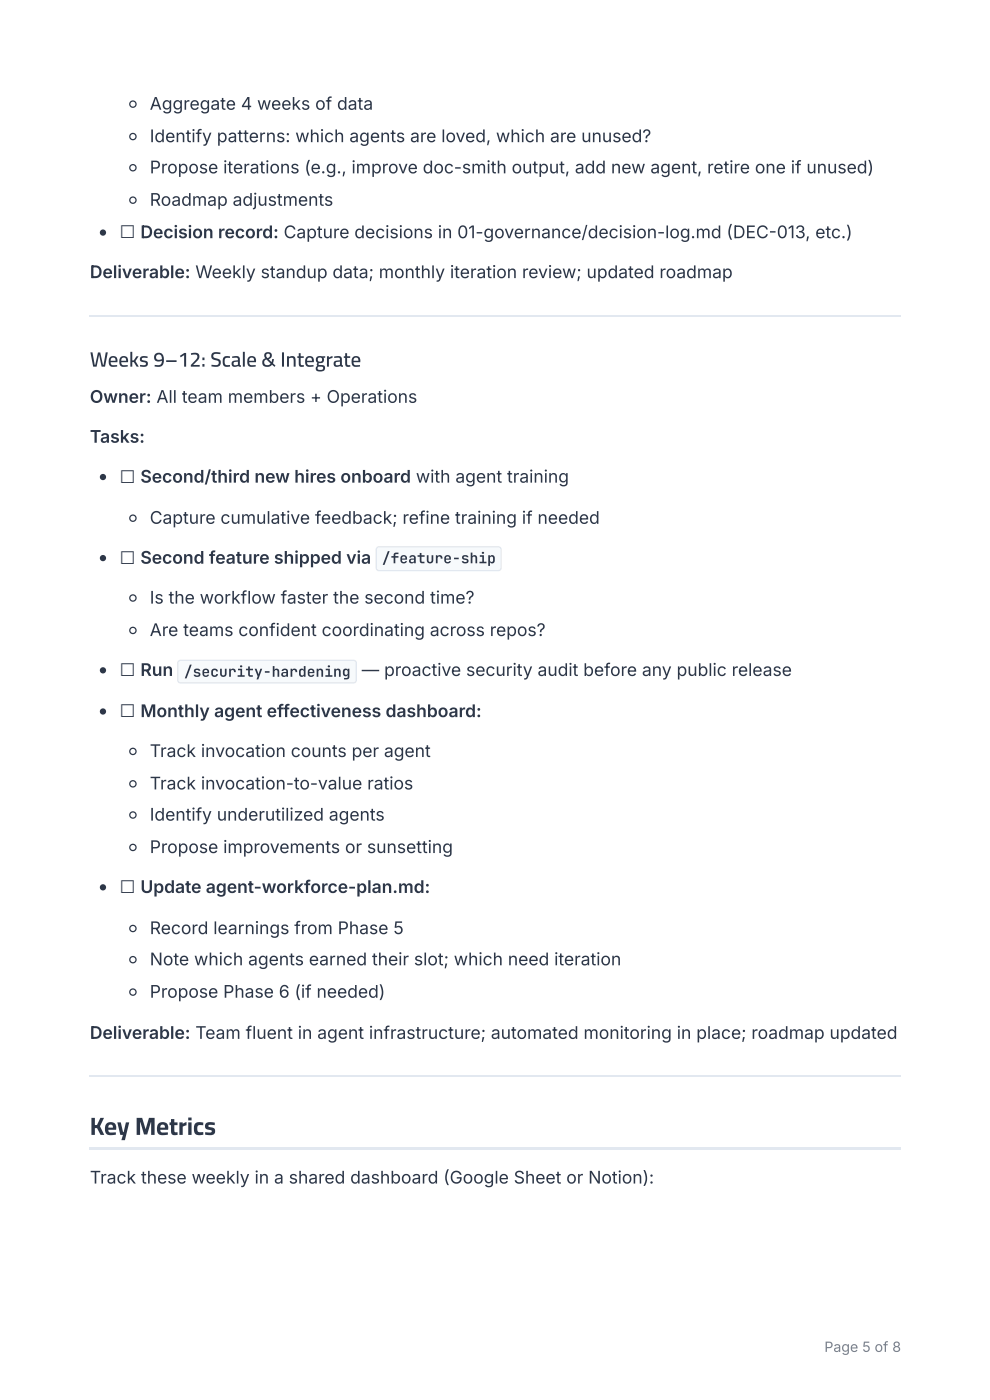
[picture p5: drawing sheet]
<svg xmlns="http://www.w3.org/2000/svg" width="210mm" height="297mm" viewBox="0 0 210 297" stroke-linecap="round" stroke-linejoin="round" font-family="sans-serif">
<defs><g id="words">
<text font-size="5.3" fill="#2d3748" x="19" y="240.8">Key Metrics</text>
<text font-size="4.4" fill="#2d3748" x="19" y="77.8">Weeks 9–12: Scale &amp; Integrate</text>
<g font-size="3.7" fill="#2d3748">
<text x="31.7" y="23.3">Aggregate 4 weeks of data</text>
<text x="31.7" y="30.2">Identify patterns: which agents are loved, which are unused?</text>
<text x="31.7" y="36.8">Propose iterations (e.g., improve doc-smith output, add new agent, retire one if unused)</text>
<text x="31.7" y="43.7">Roadmap adjustments</text>
<text x="25.4" y="50.5">☐ Decision record: Capture decisions in 01-governance/decision-log.md (DEC-013, etc.)</text>
<text x="19" y="59">Deliverable: Weekly standup data; monthly iteration review; updated roadmap</text>
<text x="19" y="85.5">Owner: All team members + Operations</text>
<text x="19" y="93.9">Tasks:</text>
<text x="25.4" y="102.4">☐ Second/third new hires onboard with agent training</text>
<text x="31.7" y="111.1">Capture cumulative feedback; refine training if needed</text>
<text x="25.4" y="119.6">☐ Second feature shipped via</text>
<text x="31.7" y="128.1">Is the workflow faster the second time?</text>
<text x="31.7" y="134.9">Are teams confident coordinating across repos?</text>
<text x="25.4" y="143.4">☐ Run</text>
<text x="76.7" y="143.4">— proactive security audit before any public release</text>
<text x="25.4" y="152.1">☐ Monthly agent effectiveness dashboard:</text>
<text x="31.7" y="160.6">Track invocation counts per agent</text>
<text x="31.7" y="167.5">Track invocation-to-value ratios</text>
<text x="31.7" y="174.1">Identify underutilized agents</text>
<text x="31.7" y="181">Propose improvements or sunsetting</text>
<text x="25.4" y="189.4">☐ Update agent-workforce-plan.md:</text>
<text x="31.7" y="198.2">Record learnings from Phase 5</text>
<text x="31.7" y="204.8">Note which agents earned their slot; which need iteration</text>
<text x="31.7" y="211.7">Propose Phase 6 (if needed)</text>
<text x="19" y="220.4">Deliverable: Team fluent in agent infrastructure; automated monitoring in place; roadmap updated</text>
<text x="19" y="251.1">Track these weekly in a shared dashboard (Google Sheet or Notion):</text>
</g>
<g font-size="3.1" fill="#2d3748">
<text x="80.9" y="119.5">/feature-ship</text>
<text x="39" y="143.6">/security-hardening</text>
</g>
<text font-size="3" fill="#718096" x="174.8" y="286.8">Page 5 of 8</text>
</g></defs>
<path d="M19 67.1h172M19 228.2h172" fill="none" stroke="#e2e8f0" stroke-width=".26"/>
<path d="M19 243.4h172v.5h-172z" fill="#e2e8f0"/>
<g fill="none" stroke="#2d3748" stroke-width=".26">
<circle cx="28.2" cy="22.1" r=".66"/>
<circle cx="28.2" cy="35.6" r=".66"/>
<circle cx="28.2" cy="29" r=".66"/>
<circle cx="28.2" cy="42.5" r=".66"/>
</g>
<g fill="#2d3748">
<circle cx="21.8" cy="49.3" r=".66"/>
<circle cx="21.8" cy="101.2" r=".66"/>
</g>
<circle cx="28.2" cy="109.9" r=".66" fill="none" stroke="#2d3748" stroke-width=".26"/>
<circle cx="21.8" cy="118.4" r=".66" fill="#2d3748"/>
<path d="M79.8 116.1l.5-.2h25.4a.71 .71 0 0 1 .7 .7v3.9a.71 .71 0 0 1-.7 .7h-25.4a.71 .71 0 0 1-.7-.7v-3.9z" fill="#f7fafc"/>
<path d="M79.9 116.2l.4-.2h25.4a.57 .57 0 0 1 .5 .6v3.9a.57 .57 0 0 1-.5 .5h-25.4a.57 .57 0 0 1-.5-.5v-3.9z" fill="none" stroke="#e2e8f0" stroke-width=".26"/>
<g fill="none" stroke="#2d3748" stroke-width=".26">
<circle cx="28.2" cy="126.9" r=".66"/>
<circle cx="28.2" cy="133.7" r=".66"/>
</g>
<circle cx="21.8" cy="142.2" r=".66" fill="#2d3748"/>
<path d="M37.8 140.2l.5-.2h36.7a.71 .71 0 0 1 .7 .7v3.6a.71 .71 0 0 1-.7 .7h-36.7a.71 .71 0 0 1-.7-.7v-3.6z" fill="#f7fafc"/>
<path d="M37.9 140.3l.4-.2h36.7a.57 .57 0 0 1 .5 .6v3.6a.57 .57 0 0 1-.5 .6h-36.7a.57 .57 0 0 1-.6-.6v-3.6z" fill="none" stroke="#e2e8f0" stroke-width=".26"/>
<circle cx="21.8" cy="150.9" r=".66" fill="#2d3748"/>
<g fill="none" stroke="#2d3748" stroke-width=".26">
<circle cx="28.2" cy="159.4" r=".66"/>
<circle cx="28.2" cy="166.3" r=".66"/>
<circle cx="28.2" cy="179.8" r=".66"/>
<circle cx="28.2" cy="172.9" r=".66"/>
</g>
<circle cx="21.8" cy="188.3" r=".66" fill="#2d3748"/>
<g fill="none" stroke="#2d3748" stroke-width=".26">
<circle cx="28.2" cy="197" r=".66"/>
<circle cx="28.2" cy="203.6" r=".66"/>
<circle cx="28.2" cy="210.5" r=".66"/>
</g>
<use href="#words"/>
</svg>
